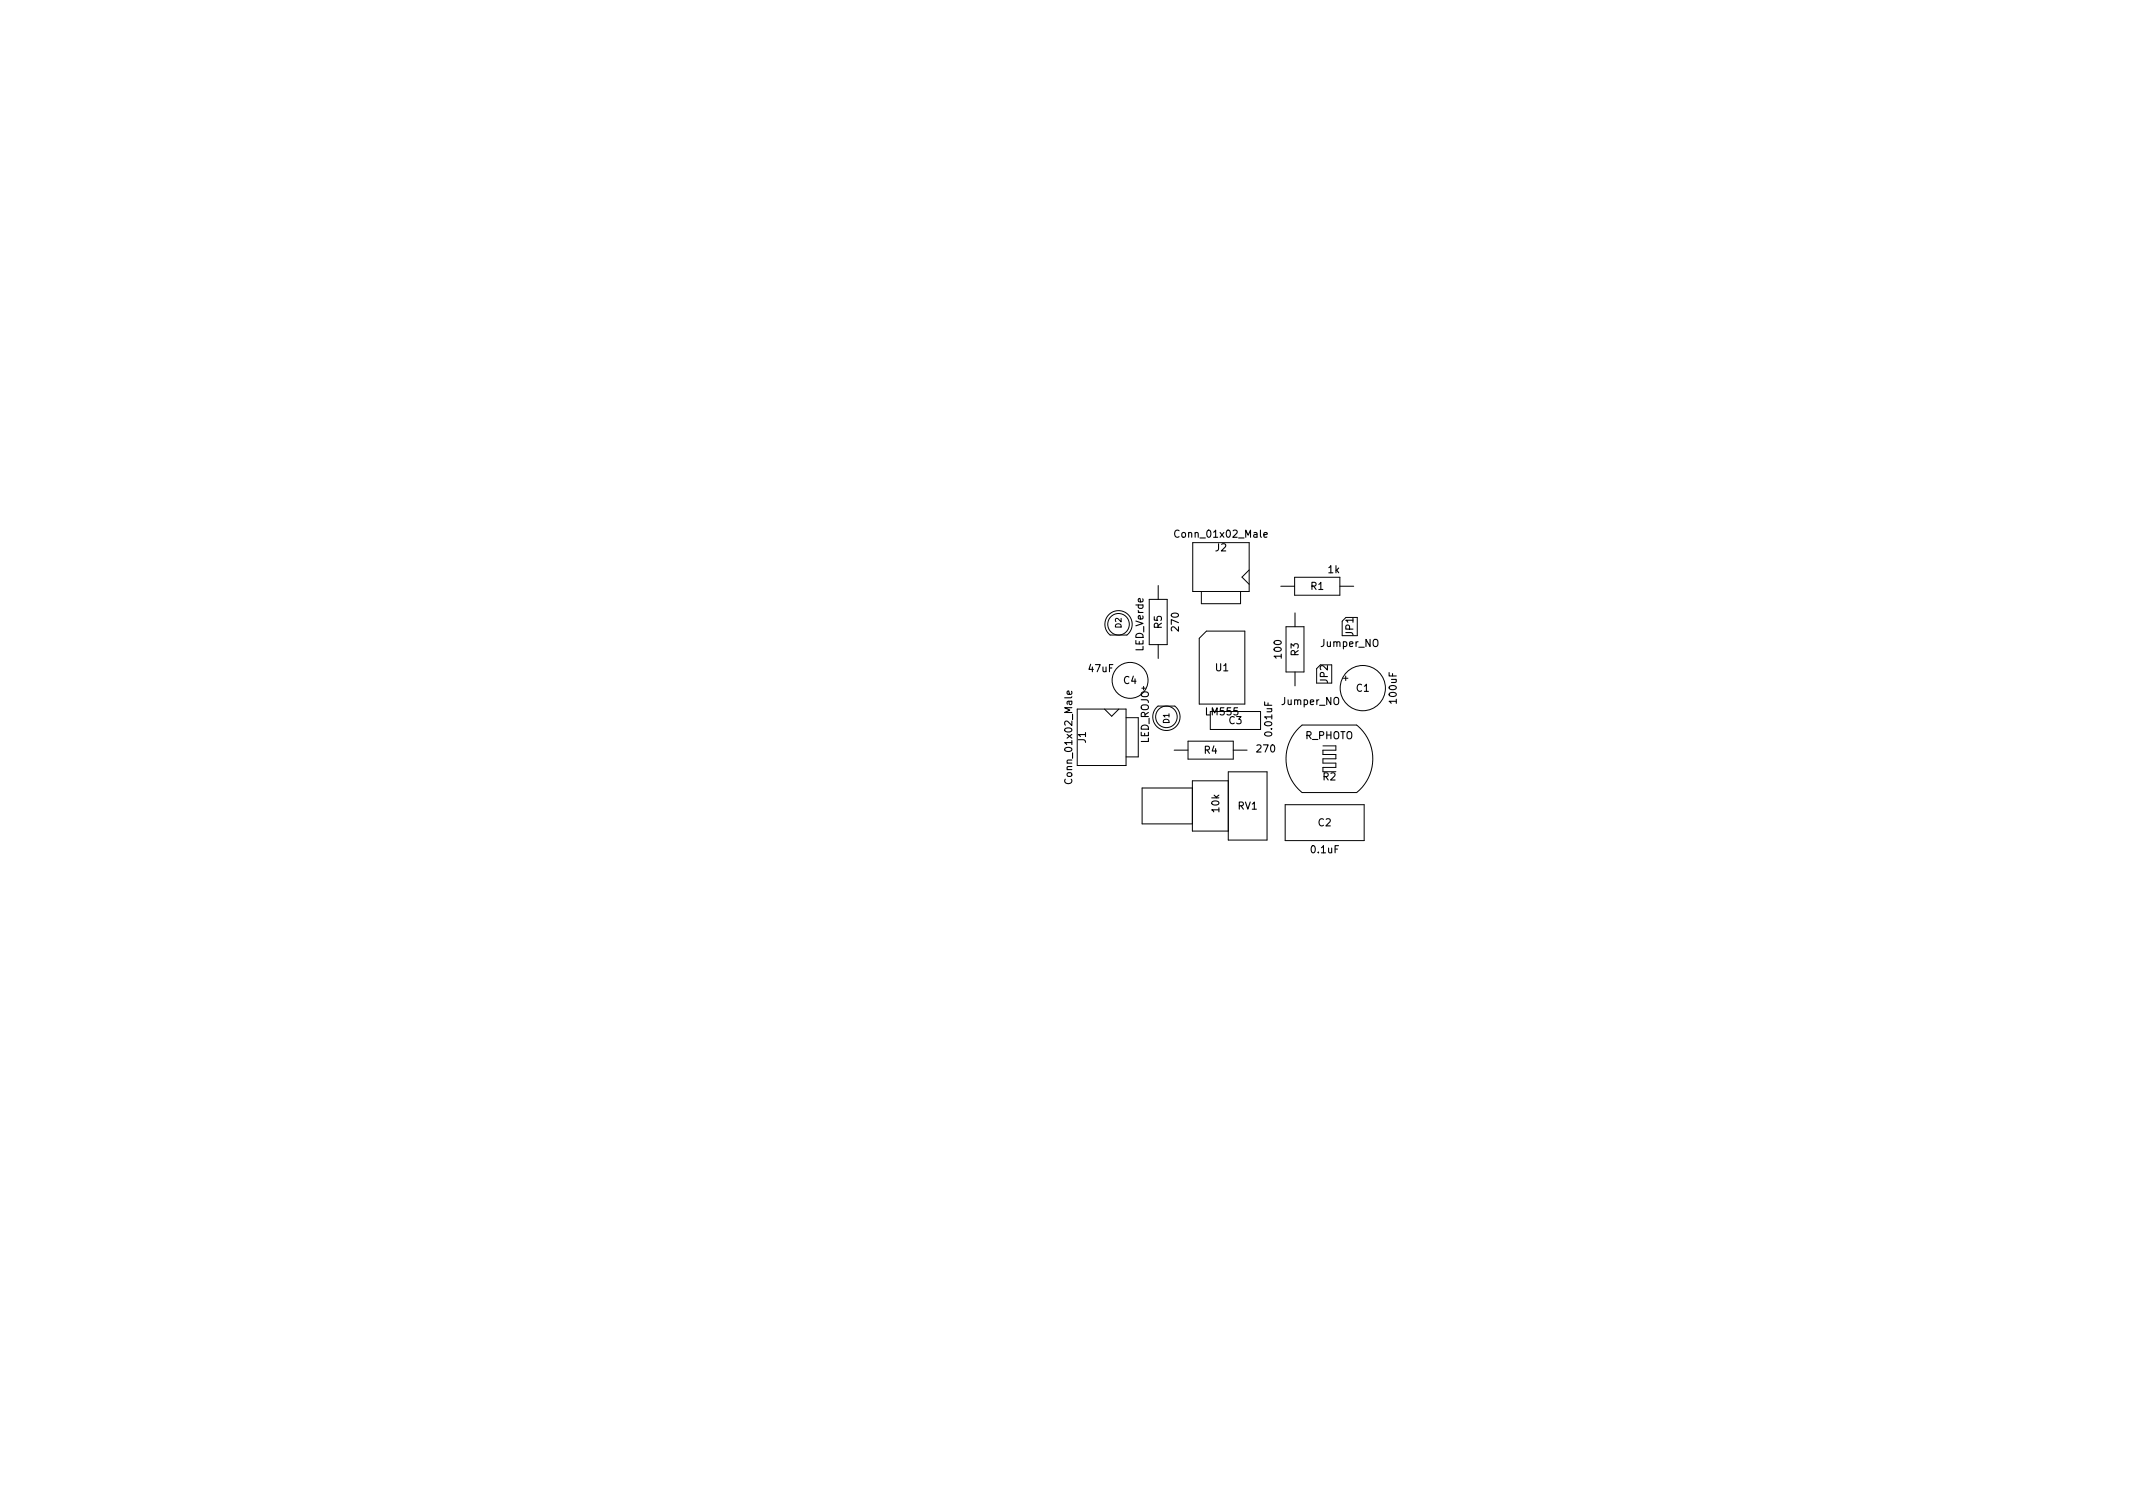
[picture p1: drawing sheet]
<svg xmlns="http://www.w3.org/2000/svg" width="297mm" height="210mm" viewBox="0 0 297 210" stroke-linecap="round" stroke-linejoin="round" font-family="sans-serif">
<defs><g id="words">
<g font-size="1.4">
<text x="164" y="74.9">Conn_01x02_Male</text>
<text x="169.3" y="76.8">J2</text>
<text x="182.5" y="82.1">R1</text>
<text x="185" y="79.8">1k</text>
<text x="161.8" y="87.5" transform="rotate(-90 161.8 87.5)">R5</text>
<text x="164.2" y="87.8" transform="rotate(-90 164.2 87.8)">270</text>
<text x="188.5" y="88.5" transform="rotate(-90 188.5 88.5)">JP1</text>
<text x="151.7" y="93.6">47uF</text>
<text x="156.5" y="95.2">C4</text>
<text x="159.2" y="90.6" transform="rotate(-90 159.2 90.6)">LED_Verde</text>
<text x="169.3" y="93.5">U1</text>
<text x="178.5" y="91.6" transform="rotate(-90 178.5 91.6)">100</text>
<text x="180.8" y="91.3" transform="rotate(-90 180.8 91.3)">R3</text>
<text x="184" y="90.1">Jumper_NO</text>
<text x="184.9" y="95.1" transform="rotate(-90 184.9 95.1)">JP2</text>
<text x="168" y="99.6">LM555</text>
<text x="171.2" y="100.8">C3</text>
<text x="178.6" y="98.2">Jumper_NO</text>
<text x="188.9" y="96.3">C1</text>
<text x="194.5" y="97.8" transform="rotate(-90 194.5 97.8)">100uF</text>
<text x="151.2" y="103.4" transform="rotate(-90 151.2 103.4)">J1</text>
<text x="160" y="103.6" transform="rotate(-90 160 103.6)">LED_ROJO</text>
<text x="167.7" y="105">R4</text>
<text x="175.1" y="104.8">270</text>
<text x="177.2" y="102.3" transform="rotate(-90 177.2 102.3)">0.01uF</text>
<text x="181.7" y="102.9">R_PHOTO</text>
<text x="149.3" y="108.7" transform="rotate(-90 149.3 108.7)">Conn_01x02_Male</text>
<text x="169.8" y="113" transform="rotate(-90 169.8 113)">10k</text>
<text x="172.4" y="112.7">RV1</text>
<text x="184.2" y="108.7">R2</text>
<text x="182.7" y="118.8">0.1uF</text>
<text x="183.6" y="115">C2</text>
</g>
<g font-size="1.1">
<text x="156.2" y="87.4" transform="rotate(-90 156.2 87.4)">D2</text>
<text x="162.8" y="100.7" transform="rotate(-90 162.8 100.7)">D1</text>
</g>
</g></defs>
<g fill="none" stroke="#000" stroke-width=".14">
<path d="M166.1 75.6h7.9v6.8h-7.9zM174 79.4l-1 1 1 1M150 98.7h6.8v7.9h-6.8zM153.8 98.7l1 1 1-1M154.5 85.5a1.9 1.9 0 0 1 2.7 .2 1.9 1.9 0 0 1-.3 2.7h-2.3a1.9 1.9 0 0 1-.1-2.9zM156.8 99.9h1.7v5.5h-1.7M159.3 95.6v.5M160 83.5h2.5v6.3h-2.5zM161.1 98.4l.2-.1h2.3a1.9 1.9 0 0 1 .3 2.8 1.9 1.9 0 0 1-2.8 .1 1.9 1.9 0 0 1 0-2.8zM161.3 81.5v2M161.3 89.8v1.9M167 88.9l1-1h5.4v10.1h-6.4z"/>
<path d="M167.3 82.4v1.7h5.5v-1.7M168.5 99.1h7v2.5h-7zM178.4 81.6h1.9M179.1 87.3h2.5v6.3h-2.5zM180.3 80.4h6.3v2.5h-6.3zM180.3 85.3v2M180.3 93.6v1.9M183.9 92.6h1.6v2.5h-2.1v-2zM186.6 81.6h1.9M187.1 94.4h.6M187.4 94.1v.7M187.4 86h1.6v2.5h-2.1v-2z"/>
<path d="M163.5 104.5h1.9M165.4 103.2h6.3v2.5h-6.3zM166 109.7h-7v5h7M171 107.5h5.4v9.5h-5.4zM171 108.7h-5v7h5M171.7 104.5h2M179 112h11v5h-11zM180.9 101.3l.4-.3h7.6a6 6 0 0 1 0 9.4h-7.6a6 6 0 0 1-.4-9.1zM184.2 103.9h1.8v.6h-1.8v.6h1.8v.6h-1.8v.6h1.8v.6h-1.8v.6"/>
<circle cx="155.8" cy="86.9" r="1.5"/>
<circle cx="157.4" cy="94.7" r="2.5"/>
<circle cx="162.4" cy="99.8" r="1.5"/>
<circle cx="189.8" cy="95.8" r="3.1"/>
</g>
<use href="#words"/>
</svg>
